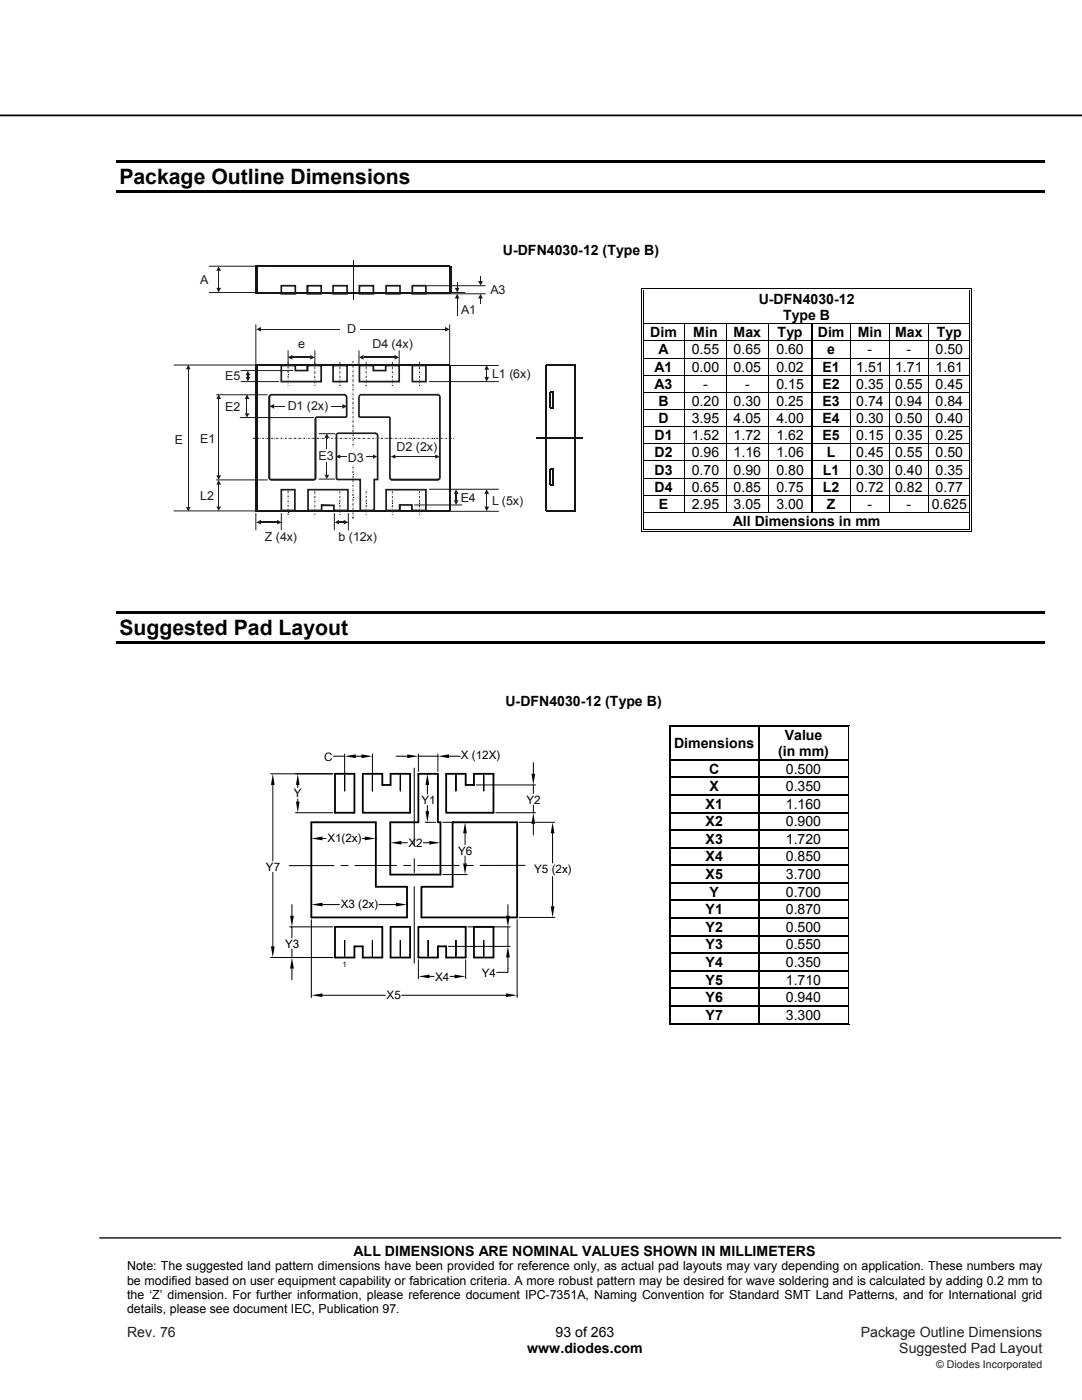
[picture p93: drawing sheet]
<svg xmlns="http://www.w3.org/2000/svg" width="216mm" height="279mm" viewBox="0 0 216 279" stroke-linecap="round" stroke-linejoin="round" font-family="sans-serif">
<defs><g id="words">
<g font-size="4.2">
<text x="23.8" y="36.7">Package Outline Dimensions</text>
<text x="23.8" y="126.7">Suggested Pad Layout</text>
</g>
<g font-size="2.8">
<text x="100.4" y="50.9">U-DFN4030-12 (Type B)</text>
<text x="151.4" y="60.6">U-DFN4030-12</text>
<text x="156.3" y="63.9">Type B</text>
<text x="129.8" y="67.3">Dim</text>
<text x="131.4" y="70.7">A</text>
<text x="138" y="70.7">0.55</text>
<text x="138.3" y="67.3">Min</text>
<text x="146.4" y="70.7">0.65</text>
<text x="146.4" y="67.3">Max</text>
<text x="154.9" y="70.7">0.60</text>
<text x="155.2" y="67.3">Typ</text>
<text x="163.2" y="67.3">Dim</text>
<text x="165.1" y="70.7">e</text>
<text x="171.2" y="67.3">Min</text>
<text x="173.1" y="70.7">-</text>
<text x="178.6" y="67.3">Max</text>
<text x="180.9" y="70.7">-</text>
<text x="186.7" y="70.7">0.50</text>
<text x="186.9" y="67.3">Typ</text>
<text x="130.6" y="74.2">A1</text>
<text x="130.6" y="77.6">A3</text>
<text x="138" y="74.2">0.00</text>
<text x="140.3" y="77.6">-</text>
<text x="146.4" y="74.2">0.05</text>
<text x="148.7" y="77.6">-</text>
<text x="154.9" y="74.2">0.02</text>
<text x="154.9" y="77.6">0.15</text>
<text x="164.1" y="77.6">E2</text>
<text x="164.1" y="74.2">E1</text>
<text x="170.9" y="77.6">0.35</text>
<text x="170.9" y="74.2">1.51</text>
<text x="178.6" y="77.6">0.55</text>
<text x="178.6" y="74.2">1.71</text>
<text x="186.7" y="77.6">0.45</text>
<text x="186.7" y="74.2">1.61</text>
<text x="131.4" y="81">B</text>
<text x="138" y="81">0.20</text>
<text x="146.4" y="81">0.30</text>
<text x="154.9" y="81">0.25</text>
<text x="164.1" y="81">E3</text>
<text x="170.9" y="81">0.74</text>
<text x="178.6" y="81">0.94</text>
<text x="186.7" y="81">0.84</text>
<text x="130.6" y="87.8">D1</text>
<text x="131.4" y="84.4">D</text>
<text x="138" y="84.4">3.95</text>
<text x="138" y="87.8">1.52</text>
<text x="146.4" y="87.8">1.72</text>
<text x="146.4" y="84.4">4.05</text>
<text x="154.9" y="87.8">1.62</text>
<text x="154.9" y="84.4">4.00</text>
<text x="164.1" y="87.8">E5</text>
<text x="164.1" y="84.4">E4</text>
<text x="170.9" y="84.4">0.30</text>
<text x="170.9" y="87.8">0.15</text>
<text x="178.6" y="84.4">0.50</text>
<text x="178.6" y="87.8">0.35</text>
<text x="186.7" y="84.4">0.40</text>
<text x="186.7" y="87.8">0.25</text>
<text x="130.6" y="91.3">D2</text>
<text x="130.6" y="94.7">D3</text>
<text x="138" y="91.3">0.96</text>
<text x="138" y="94.7">0.70</text>
<text x="146.4" y="91.3">1.16</text>
<text x="146.4" y="94.7">0.90</text>
<text x="154.9" y="91.3">1.06</text>
<text x="154.9" y="94.7">0.80</text>
<text x="164.2" y="94.7">L1</text>
<text x="165" y="91.3">L</text>
<text x="170.9" y="94.7">0.30</text>
<text x="170.9" y="91.3">0.45</text>
<text x="178.6" y="94.7">0.40</text>
<text x="178.6" y="91.3">0.55</text>
<text x="186.7" y="94.7">0.35</text>
<text x="186.7" y="91.3">0.50</text>
<text x="130.6" y="98.1">D4</text>
<text x="131.5" y="101.5">E</text>
<text x="138" y="101.5">2.95</text>
<text x="138" y="98.1">0.65</text>
<text x="146.4" y="101.5">3.05</text>
<text x="146.4" y="98.1">0.85</text>
<text x="154.9" y="101.5">3.00</text>
<text x="154.9" y="98.1">0.75</text>
<text x="164.2" y="98.1">L2</text>
<text x="165" y="101.5">Z</text>
<text x="170.9" y="98.1">0.72</text>
<text x="173.1" y="101.5">-</text>
<text x="178.6" y="98.1">0.82</text>
<text x="180.9" y="101.5">-</text>
<text x="185.9" y="101.5">0.625</text>
<text x="186.7" y="98.1">0.77</text>
<text x="146.2" y="105">All Dimensions in mm</text>
<text x="100.9" y="140.8">U-DFN4030-12 (Type B)</text>
<text x="134.5" y="149.2">Dimensions</text>
<text x="156.6" y="147.6">Value</text>
<text x="141.5" y="154.4">C</text>
<text x="155.3" y="150.9">(in mm)</text>
<text x="156.8" y="154.4">0.500</text>
<text x="140.8" y="161.4">X1</text>
<text x="141.6" y="157.9">X</text>
<text x="156.8" y="157.9">0.350</text>
<text x="156.8" y="161.4">1.160</text>
<text x="140.8" y="164.9">X2</text>
<text x="156.8" y="164.9">0.900</text>
<text x="140.8" y="168.4">X3</text>
<text x="140.8" y="171.9">X4</text>
<text x="156.8" y="168.4">1.720</text>
<text x="156.8" y="171.9">0.850</text>
<text x="140.8" y="175.4">X5</text>
<text x="141.6" y="178.9">Y</text>
<text x="156.8" y="178.9">0.700</text>
<text x="156.8" y="175.4">3.700</text>
<text x="140.8" y="182.4">Y1</text>
<text x="140.8" y="185.9">Y2</text>
<text x="156.8" y="182.4">0.870</text>
<text x="156.8" y="185.9">0.500</text>
<text x="140.8" y="189.5">Y3</text>
<text x="156.8" y="189.5">0.550</text>
<text x="140.8" y="193">Y4</text>
<text x="140.8" y="196.5">Y5</text>
<text x="156.8" y="193">0.350</text>
<text x="156.8" y="196.5">1.710</text>
<text x="140.8" y="200">Y6</text>
<text x="140.8" y="203.5">Y7</text>
<text x="156.8" y="200">0.940</text>
<text x="156.8" y="203.5">3.300</text>
<text x="70.6" y="250.6">ALL DIMENSIONS ARE NOMINAL VALUES SHOWN IN MILLIMETERS</text>
<text x="110.9" y="266.8">93 of 263</text>
<text x="105.2" y="270.1">www.diodes.com</text>
</g>
<g font-size="2.8" fill="#231f20">
<text x="25.4" y="266.8">Rev. 76</text>
<text x="171.8" y="266.8">Package Outline Dimensions</text>
<text x="179.5" y="270.1">Suggested Pad Layout</text>
</g>
<g font-size="2.5" fill="#1f1a17">
<text x="40" y="56.7">A</text>
<text x="97.9" y="58.7">A3</text>
<text x="92" y="62.7">A1</text>
<text x="59.5" y="69.5">e</text>
<text x="69.3" y="66.5">D</text>
<text x="74.3" y="69.5">D4 (4x)</text>
<text x="45" y="75.9">E5</text>
<text x="98.2" y="75.4">L1 (6x)</text>
<text x="45" y="82">E2</text>
<text x="57.4" y="81.7">D1 (2x)</text>
<text x="34.9" y="88.7">E</text>
<text x="40" y="88.3">E1</text>
<text x="63.6" y="91.8">E3</text>
<text x="69.4" y="92.1">D3</text>
<text x="79.1" y="90">D2 (2x)</text>
<text x="40" y="99.8">L2</text>
<text x="91.9" y="100.1">E4</text>
<text x="98.2" y="100.7">L (5x)</text>
<text x="52.8" y="108">Z (4x)</text>
<text x="67.6" y="108">b (12x)</text>
</g>
<g font-size="2.5">
<text x="25.4" y="253.5">Note: The suggested land pattern dimensions have been provided for reference only, as actual pad layouts may vary depending on application. These numbers may</text>
<text x="25.4" y="256.4">be modified based on user equipment capability or fabrication criteria. A more robust pattern may be desired for wave soldering and is calculated by adding 0.2 mm to</text>
<text x="25.4" y="259.2">the ‘Z’ dimension. For further information, please reference document IPC-7351A, Naming Convention for Standard SMT Land Patterns, and for International grid</text>
<text x="25.4" y="262.1">details, please see document IEC, Publication 97.</text>
</g>
<g font-size="2.3">
<text x="64.7" y="151.8">C</text>
<text x="92" y="151.6">X (12X)</text>
<text x="58.7" y="159.2">Y</text>
<text x="84.1" y="160.4">Y1</text>
<text x="105.1" y="160.4">Y2</text>
<text x="65.3" y="168">X1(2x)</text>
<text x="53.1" y="173.8">Y7</text>
<text x="81.5" y="169.1">X2</text>
<text x="91.4" y="170.6">Y6</text>
<text x="106.6" y="174.2">Y5 (2x)</text>
<text x="68" y="181.1">X3 (2x)</text>
<text x="56.9" y="189.1">Y3</text>
<text x="86.8" y="195.7">X4</text>
<text x="96.1" y="194.9">Y4</text>
<text x="77.2" y="199.5">X5</text>
</g>
<text font-size="2.1" fill="#231f20" x="186.8" y="273">© Diodes Incorporated</text>
<text font-size="1.5" x="68.3" y="193">1</text>
</g></defs>
<path d="M0 23h215.9" fill="none" stroke="#000" stroke-width=".35"/>
<path d="M19.9 247.1h191.8" fill="none" stroke="#000" stroke-width=".26"/>
<path d="M23.3 31.9h185.2v.5h-185.2zM23.3 38h185.2v.5h-185.2z" fill="#000"/>
<g fill="#fff">
<path d="M128.5 58h64.9v6.5h-64.9z"/>
<path d="M128.9 58h64.1v3.3h-64.1z"/>
<path d="M128.9 61.3h64.1v3.2h-64.1z"/>
</g>
<path d="M128 57.5h.2v.5h-.2zM128 57.5h.5v.2h-.5zM128.3 57.8h.2v.2h-.2z" fill="#000"/>
<path d="M128.5 57.6h64.9M128.5 57.9h64.9" fill="none" stroke="#000" stroke-width=".2"/>
<path d="M128.5 58h64.9z" fill="#fff"/>
<path d="M193.4 57.5h.6v.2h-.6zM193.4 57.8h.2v.2h-.2zM193.8 57.5h.2v.5h-.2z" fill="#000"/>
<path d="M128.1 58v6.5M128.4 58v6.5M193.5 58v6.5M193.9 58v6.5" fill="none" stroke="#000" stroke-width=".2"/>
<g fill="#fff">
<path d="M128.5 64.7h8v3.3h-8z"/>
<path d="M128.9 64.7h7v3.3h-7z"/>
<path d="M136.7 64.7h8.2v3.3h-8.2z"/>
<path d="M137.3 64.7h7v3.3h-7z"/>
<path d="M145 64.7h8.2v3.3h-8.2z"/>
<path d="M145.7 64.7h6.9v3.3h-6.9z"/>
</g>
<g fill="#000">
<path d="M128 64.5h.2v.2h-.2zM128 68h.2v.1h-.2zM128 71.4h.2v.1h-.2zM128 74.8h.2v.2h-.2zM128 78.2h.2v.2h-.2zM128.3 64.5h.2v.2h-.2zM128.3 68h.2v.1h-.2zM128.3 71.4h.2v.1h-.2zM128.3 74.8h.2v.2h-.2zM128.3 78.2h.2v.2h-.2zM161.8 68h.1v.1h-.1zM161.8 71.4h.1v.1h-.1z"/>
<path d="M161.8 74.8h.1v.2h-.1zM161.8 78.2h.1v.2h-.1zM162.1 68h.2v.1h-.2zM162.1 71.4h.2v.1h-.2zM162.1 74.8h.2v.2h-.2zM162.1 78.2h.2v.2h-.2zM193.4 64.5h.2v.2h-.2zM193.4 68h.2v.1h-.2zM193.4 71.4h.2v.1h-.2zM193.4 74.8h.2v.2h-.2zM193.4 78.2h.2v.2h-.2zM193.8 64.5h.2v.2h-.2z"/>
<path d="M193.8 68h.2v.1h-.2zM193.8 71.4h.2v.1h-.2zM193.8 74.8h.2v.2h-.2zM193.8 78.2h.2v.2h-.2z"/>
</g>
<g fill="none" stroke="#000" stroke-width=".2">
<path d="M128.1 64.7v3.3M128.1 68.1v3.3M128.1 71.5v3.3M128.1 75v3.2M128.1 78.4v3.2M128.4 64.7v3.3M128.4 68.1v3.3M128.4 71.5v3.3M128.4 75v3.2M128.4 78.4v3.2M128.5 64.6h64.9M128.5 68.1h33.3"/>
<path d="M128.5 71.5h33.3M128.5 74.9h33.3M128.5 78.3h33.3M136.6 64.7v3.3M136.6 68.1v3.3M136.6 71.5v3.3M136.6 75v3.2M136.6 78.4v3.2M145 64.7v3.3M145 68.1v3.3M145 71.5v3.3M145 75v3.2"/>
<path d="M145 78.4v3.2M153.3 64.7v3.3M153.3 68.1v3.3M153.3 71.5v3.3M153.3 75v3.2M153.3 78.4v3.2M161.8 64.7v3.3M161.8 68.1v3.3M161.8 71.5v3.3M161.8 75v3.2M161.8 78.4v3.2M162.2 64.7v3.3"/>
<path d="M162.2 68.1v3.3M162.2 71.5v3.3M162.2 75v3.2M162.2 78.4v3.2M162.3 68.1h31.1M162.3 71.5h31.1M162.3 74.9h31.1M162.3 78.3h31.1M169.7 64.7v3.3M169.7 68.1v3.3M169.7 71.5v3.3M169.7 75v3.2"/>
<path d="M169.7 78.4v3.2M177.5 64.7v3.3M177.5 68.1v3.3M177.5 71.5v3.3M177.5 75v3.2M177.5 78.4v3.2M185.2 64.7v3.3M185.2 68.1v3.3M185.2 71.5v3.3M185.2 75v3.2M185.2 78.4v3.2M193.5 64.7v3.3"/>
<path d="M193.5 68.1v3.3M193.5 71.5v3.3M193.5 75v3.2M193.5 78.4v3.2M193.9 64.7v3.3M193.9 68.1v3.3M193.9 71.5v3.3M193.9 75v3.2M193.9 78.4v3.2"/>
</g>
<g fill="#fff">
<path d="M128.5 81.8h8v3.3h-8z"/>
<path d="M128.9 81.8h7v3.3h-7z"/>
<path d="M136.7 81.8h8.2v3.3h-8.2z"/>
<path d="M137.3 81.8h7v3.3h-7z"/>
<path d="M145 81.8h8.2v3.3h-8.2z"/>
<path d="M145.7 81.8h6.9v3.3h-6.9z"/>
</g>
<path d="M128 81.6h.2v.2h-.2zM128 85.1h.2v.1h-.2zM128.3 81.6h.2v.2h-.2zM128.3 85.1h.2v.1h-.2zM161.8 81.6h.1v.2h-.1zM161.8 85.1h.1v.1h-.1zM162.1 81.6h.2v.2h-.2zM162.1 85.1h.2v.1h-.2zM193.4 81.6h.2v.2h-.2zM193.4 85.1h.2v.1h-.2zM193.8 81.6h.2v.2h-.2zM193.8 85.1h.2v.1h-.2z" fill="#000"/>
<g fill="none" stroke="#000" stroke-width=".2">
<path d="M128.1 81.8v3.3M128.1 85.2v3.3M128.4 81.8v3.3M128.4 85.2v3.3M128.5 81.7h33.3M128.5 85.2h33.3M136.6 81.8v3.3M136.6 85.2v3.3M145 81.8v3.3M145 85.2v3.3M153.3 81.8v3.3M153.3 85.2v3.3"/>
<path d="M161.8 81.8v3.3M161.8 85.2v3.3M162.2 81.8v3.3M162.2 85.2v3.3M162.3 81.7h31.1M162.3 85.2h31.1M169.7 81.8v3.3M169.7 85.2v3.3M177.5 81.8v3.3M177.5 85.2v3.3M185.2 81.8v3.3M185.2 85.2v3.3"/>
<path d="M193.5 81.8v3.3M193.5 85.2v3.3M193.9 81.8v3.3M193.9 85.2v3.3"/>
</g>
<g fill="#fff">
<path d="M128.5 88.7h8v3.2h-8z"/>
<path d="M128.9 88.7h7v3.2h-7z"/>
<path d="M136.7 88.7h8.2v3.2h-8.2z"/>
<path d="M137.3 88.7h7v3.2h-7z"/>
<path d="M145 88.7h8.2v3.2h-8.2z"/>
<path d="M145.7 88.7h6.9v3.2h-6.9z"/>
</g>
<path d="M128 88.5h.2v.2h-.2zM128.3 88.5h.2v.2h-.2zM161.8 88.5h.1v.2h-.1zM162.1 88.5h.2v.2h-.2zM193.4 88.5h.2v.2h-.2zM193.8 88.5h.2v.2h-.2z" fill="#000"/>
<g fill="none" stroke="#000" stroke-width=".2">
<path d="M128.1 88.7v3.2M128.4 88.7v3.2M128.5 88.6h33.3M136.6 88.7v3.2M145 88.7v3.2M153.3 88.7v3.2M161.8 88.7v3.2M162.2 88.7v3.2M162.3 88.6h31.1M169.7 88.7v3.2M177.5 88.7v3.2M185.2 88.7v3.2"/>
<path d="M193.5 88.7v3.2M193.9 88.7v3.2"/>
</g>
<g fill="#fff">
<path d="M128.5 92.1h8v3.2h-8z"/>
<path d="M128.9 92.1h7v3.2h-7z"/>
<path d="M136.7 92.1h8.2v3.2h-8.2z"/>
<path d="M137.3 92.1h7v3.2h-7z"/>
<path d="M145 92.1h8.2v3.2h-8.2z"/>
<path d="M145.7 92.1h6.9v3.2h-6.9z"/>
</g>
<g fill="#000">
<path d="M128 91.9h.2v.2h-.2zM128 95.3h.2v.2h-.2zM128 98.8h.2v.1h-.2zM128.3 91.9h.2v.2h-.2zM128.3 95.3h.2v.2h-.2zM128.3 98.8h.2v.1h-.2zM161.8 91.9h.1v.2h-.1zM161.8 95.3h.1v.2h-.1zM161.8 98.8h.1v.1h-.1zM162.1 91.9h.2v.2h-.2zM162.1 95.3h.2v.2h-.2zM162.1 98.8h.2v.1h-.2z"/>
<path d="M193.4 91.9h.2v.2h-.2zM193.4 95.3h.2v.2h-.2zM193.4 98.8h.2v.1h-.2zM193.8 91.9h.2v.2h-.2zM193.8 95.3h.2v.2h-.2zM193.8 98.8h.2v.1h-.2zM128 102.2h.2v.1h-.2zM128 106h.5v.1h-.5zM128.3 102.2h.2v.1h-.2zM128.3 105.6h.2v.2h-.2zM193.4 102.2h.2v.1h-.2zM193.4 106h.6v.1h-.6z"/>
<path d="M193.4 105.6h.2v.2h-.2zM193.8 102.2h.2v.1h-.2zM193.8 105.6h.2v.5h-.2zM23.3 121.9h185.2v.5h-185.2zM23.3 128h185.2v.5h-185.2zM133.6 144.7v.3zM133.6 144.7l.2 .1zM133.6 151.5v.3zM133.6 155v.3zM133.6 158.5v.3zM133.7 144.9l.1 .1zM133.7 151.5l.1 .3z"/>
<path d="M133.7 155l.1 .3zM133.7 158.5l.1 .3zM151.3 145h.2zM151.3 144.7l.2 .1zM151.3 144.9l.2 .1zM151.3 151.5h.2v.3h-.2zM151.3 155h.2v.3h-.2zM151.3 158.5h.2v.3h-.2zM169.2 144.7l.2 .1zM169.2 144.9l.1 .1zM169.2 151.5l.1 .3zM169.2 155l.1 .3z"/>
<path d="M169.2 158.5l.1 .3zM169.4 144.7v.3zM169.4 151.5v.3zM169.4 155v.3zM169.4 158.5v.3zM133.6 162v.3zM133.6 165.5v.3zM133.6 169v.3zM133.6 172.6v.2zM133.6 176.1v.2zM133.6 179.6v.3zM133.7 162l.1 .3z"/>
<path d="M133.7 165.5l.1 .3zM133.7 169l.1 .3zM133.7 172.6l.1 .2zM133.7 176.1l.1 .2zM133.7 179.6l.1 .3zM151.3 162h.2v.3h-.2zM151.3 165.5h.2v.3h-.2zM151.3 169h.2v.3h-.2zM151.3 172.6h.2v.2h-.2zM151.3 176.1h.2v.2h-.2zM151.3 179.6h.2v.3h-.2zM169.2 162l.1 .3z"/>
<path d="M169.2 165.5l.1 .3zM169.2 169l.1 .3zM169.2 172.6l.1 .2zM169.2 176.1l.1 .2zM169.2 179.6l.1 .3zM169.4 162v.3zM169.4 165.5v.3zM169.4 169v.3zM169.4 172.6v.2zM169.4 176.1v.2zM169.4 179.6v.3zM133.6 183.1v.3z"/>
<path d="M133.6 186.6v.3zM133.6 190.1v.3zM133.6 193.6v.3zM133.6 197.1v.3zM133.7 183.1l.1 .3zM133.7 186.6l.1 .3zM133.7 190.1l.1 .3zM133.7 193.6l.1 .3zM133.7 197.1l.1 .3zM151.3 183.1h.2v.3h-.2zM151.3 186.6h.2v.3h-.2zM151.3 190.1h.2v.3h-.2z"/>
<path d="M151.3 193.6h.2v.3h-.2zM151.3 197.1h.2v.3h-.2zM169.2 183.1l.1 .3zM169.2 186.6l.1 .3zM169.2 190.1l.1 .3zM169.2 193.6l.1 .3zM169.2 197.1l.1 .3zM169.4 183.1v.3zM169.4 186.6v.3zM169.4 190.1v.3zM169.4 193.6v.3zM169.4 197.1v.3z"/>
<path d="M133.6 200.6v.3zM133.6 204.3l.2 .1zM133.7 200.6l.1 .3zM133.7 204.2h.1zM151.3 200.6h.2v.3h-.2zM169.2 200.6l.1 .3zM169.2 204.3l.2 .1zM169.2 204.2h.1zM169.4 200.6v.3zM169.4 204.2v.2z"/>
</g>
<g fill="none" stroke="#000" stroke-width=".2">
<path d="M128.1 92.1v3.2M128.1 95.5v3.3M128.1 98.9v3.3M128.4 92.1v3.2M128.4 95.5v3.3M128.4 98.9v3.3M128.5 92h33.3M128.5 95.4h33.3M128.5 98.8h33.3M136.6 92.1v3.2M136.6 95.5v3.3M136.6 98.9v3.3"/>
<path d="M145 92.1v3.2M145 95.5v3.3M145 98.9v3.3M153.3 92.1v3.2M153.3 95.5v3.3M153.3 98.9v3.3M161.8 92.1v3.2M161.8 95.5v3.3M161.8 98.9v3.3M162.2 92.1v3.2M162.2 95.5v3.3M162.2 98.9v3.3"/>
<path d="M162.3 92h31.1M162.3 95.4h31.1M162.3 98.8h31.1M169.7 92.1v3.2M169.7 95.5v3.3M169.7 98.9v3.3M177.5 92.1v3.2M177.5 95.5v3.3M177.5 98.9v3.3M185.2 92.1v3.2M185.2 95.5v3.3M185.2 98.9v3.3"/>
<path d="M193.5 92.1v3.2M193.5 95.5v3.3M193.5 98.9v3.3M193.9 92.1v3.2M193.9 95.5v3.3M193.9 98.9v3.3M128.1 102.3v3.8M128.4 102.3v3.3M128.5 102.3h64.9M128.5 106h64.9M128.5 105.7h64.9M193.5 102.3v3.3"/>
<path d="M193.9 102.3v3.3M133.6 145v6.5M133.6 151.8v3.2M133.6 155.3v3.2M133.6 158.8v3.2M133.8 145v6.5M133.8 151.8v3.2M133.8 155.3v3.2M133.8 158.8v3.2M133.8 144.8h17.5M133.8 144.9h17.5M151.5 144.8h17.7"/>
<path d="M151.5 144.9h17.7M169.2 145v6.5M169.2 151.8v3.2M169.2 155.3v3.2M169.2 158.8v3.2M169.4 145v6.5M169.4 151.8v3.2M169.4 155.3v3.2M169.4 158.8v3.2M133.6 162.3v3.2M133.6 165.8v3.2M133.6 169.3v3.3"/>
<path d="M133.6 172.8v3.3M133.6 176.3v3.3M133.6 179.9v3.2M133.8 162.3v3.2M133.8 165.8v3.2M133.8 169.3v3.3M133.8 172.8v3.3M133.8 176.3v3.3M133.8 179.9v3.2M169.2 162.3v3.2M169.2 165.8v3.2M169.2 169.3v3.3"/>
<path d="M169.2 172.8v3.3M169.2 176.3v3.3M169.2 179.9v3.2M169.4 162.3v3.2M169.4 165.8v3.2M169.4 169.3v3.3M169.4 172.8v3.3M169.4 176.3v3.3M169.4 179.9v3.2M133.6 183.4v3.2M133.6 186.9v3.2M133.6 190.4v3.2"/>
<path d="M133.6 193.9v3.2M133.6 197.4v3.2M133.8 183.4v3.2M133.8 186.9v3.2M133.8 190.4v3.2M133.8 193.9v3.2M133.8 197.4v3.2M169.2 183.4v3.2M169.2 186.9v3.2M169.2 190.4v3.2M169.2 193.9v3.2M169.2 197.4v3.2"/>
<path d="M169.4 183.4v3.2M169.4 186.9v3.2M169.4 190.4v3.2M169.4 193.9v3.2M169.4 197.4v3.2M133.6 200.9v3.5M133.8 200.9v3.3M133.8 204.4h35.4M133.8 204.2h17.5M169.2 200.9v3.3h-17.7M169.4 200.9v3.3"/>
</g>
<g fill="none" stroke="#000" stroke-width=".25">
<path d="M133.8 151.6h17.5M133.8 155.1h17.5M133.8 158.6h17.5M151.4 145v6.5M151.4 151.8v3.2M151.4 155.3v3.2M151.4 158.8v3.2M151.5 151.6h17.7M151.5 155.1h17.7M151.5 158.6h17.7M133.8 162.2h17.5M133.8 165.7h17.5"/>
<path d="M133.8 169.2h17.5M133.8 172.7h17.5M133.8 176.2h17.5M133.8 179.7h17.5M151.4 162.3v3.2M151.4 165.8v3.2M151.4 169.3v3.3M151.4 172.8v3.3M151.4 176.3v3.3M151.4 179.9v3.2M151.5 162.2h17.7M151.5 165.7h17.7"/>
<path d="M151.5 169.2h17.7M151.5 172.7h17.7M151.5 176.2h17.7M151.5 179.7h17.7M133.8 183.2h17.5M133.8 186.7h17.5M133.8 190.2h17.5M133.8 193.7h17.5M133.8 197.3h17.5M151.4 183.4v3.2M151.4 186.9v3.2M151.4 190.4v3.2"/>
<path d="M151.4 193.9v3.2M151.4 197.4v3.2M151.5 183.2h17.7M151.5 186.7h17.7M151.5 190.2h17.7M151.5 193.7h17.7M151.5 197.3h17.7M133.8 200.8h17.5M151.4 200.9v3.3M151.5 200.8h17.7"/>
</g>
<path d="M51.1 53.2h38.7M114.7 72.9v29.1M109.7 93.6v3.1M110.4 93.6v3.1" fill="none" stroke="#131516" stroke-width=".25"/>
<path d="M70.4 51.9v7.9" fill="none" stroke="#131516" stroke-width=".2"/>
<path d="M108.9 72.9v29.1" fill="none" stroke="#131516" stroke-width=".34"/>
<g fill="#131516">
<path d="M109.7 96.6h.7v.3h-.7z"/>
<path d="M109.7 93.4h.7v.3h-.7z"/>
</g>
<path d="M109.7 78.2v3.1M110.4 78.2v3.1M107.1 87.4h9.2" fill="none" stroke="#131516" stroke-width=".25"/>
<path d="M108.9 72.9h5.9M108.9 102h5.9" fill="none" stroke="#131516" stroke-width=".34"/>
<path d="M51.1 53.1v5.3M89.9 53.1v5.3" fill="none" stroke="#131516" stroke-width=".42"/>
<g fill="#131516">
<path d="M109.7 78h.7v.3h-.7z"/>
<path d="M109.7 81.2h.7v.3h-.7z"/>
</g>
<path d="M89.8 72.9v29.1h-38.7" fill="none" stroke="#131516" stroke-width=".34"/>
<path d="M51.1 72.9v29.1" fill="none" stroke="#131516" stroke-width=".42"/>
<path d="M50.9 58.4h39.1M51.1 72.9h38.7" fill="none" stroke="#131516" stroke-width=".25"/>
<g fill="#1f1a17">
<path d="M56.1 58.5h2.8v.3h-2.8zM58.9 58.6h.2v.2h-.2zM58.8 57h.3v1.6h-.3zM58.9 56.9h.2v.1h-.2zM56.1 56.9h2.8v.3h-2.8zM56 56.9h.1v.1h-.1zM56 57h.3v1.6h-.3zM56 58.6h.1v.2h-.1z"/>
<path d="M61.4 58.5h2.7v.3h-2.7zM64.1 58.6h.2v.2h-.2zM63.9 57h.4v1.6h-.4zM64.1 56.9h.2v.1h-.2zM61.4 56.9h2.7v.3h-2.7zM61.1 56.9h.3v.1h-.3zM61.1 57h.5v1.6h-.5zM61.1 58.6h.3v.2h-.3z"/>
<path d="M66.5 58.5h2.8v.3h-2.8zM69.3 58.6h.1v.2h-.1zM69.1 57h.3v1.6h-.3zM69.3 56.9h.1v.1h-.1zM66.5 56.9h2.8v.3h-2.8zM66.3 56.9h.2v.1h-.2zM66.3 57h.3v1.6h-.3zM66.3 58.6h.2v.2h-.2z"/>
<path d="M71.7 58.5h2.8v.3h-2.8zM74.5 58.6h.2v.2h-.2zM74.3 57h.4v1.6h-.4zM74.5 56.9h.2v.1h-.2zM71.7 56.9h2.8v.3h-2.8zM71.5 56.9h.2v.1h-.2zM71.5 57h.4v1.6h-.4zM71.5 58.6h.2v.2h-.2z"/>
<path d="M77 58.5h2.8v.3h-2.8zM79.8 58.6h.2v.2h-.2zM79.7 57h.3v1.6h-.3zM79.8 56.9h.2v.1h-.2zM77 56.9h2.8v.3h-2.8zM76.9 56.9h.1v.1h-.1zM76.9 57h.3v1.6h-.3zM76.9 58.6h.1v.2h-.1z"/>
<path d="M82.3 58.5h2.7v.3h-2.7zM85 58.6h.2v.2h-.2zM84.8 57h.4v1.6h-.4zM85 56.9h.2v.1h-.2zM82.3 56.9h2.7v.3h-2.7zM82.1 56.9h.2v.1h-.2zM82.1 57h.3v1.6h-.3zM82.1 58.6h.2v.2h-.2z"/>
<path d="M56.1 72.8h2.8v.3h-2.8zM58.9 72.8h.2v.1h-.2zM58.8 72.9h.3v1.1h-.3zM58.8 74h.1v.1h-.1zM58.9 73.8h2.5v.3h-2.5zM61.4 74h.2v.1h-.2zM61.1 72.9h.5v1.1h-.5zM61.1 72.8h.3v.1h-.3zM61.4 72.8h2.7v.3h-2.7zM64.1 72.8h.2v.1h-.2zM63.9 72.9h.4v3.3h-.4zM64.1 76.2h.2v.1h-.2zM56.1 76h8v.3h-8zM56 76.2h.1v.1h-.1zM56 72.9h.3v3.3h-.3zM56 72.8h.1v.1h-.1z"/>
<path d="M66.5 76h2.8v.3h-2.8zM69.3 76.2h.1v.1h-.1zM69.1 72.9h.3v3.3h-.3zM69.3 72.8h.1v.1h-.1zM66.5 72.8h2.8v.3h-2.8zM66.3 72.8h.2v.1h-.2zM66.3 72.9h.3v3.3h-.3zM66.3 76.2h.2v.1h-.2z"/>
<path d="M82.3 76h2.7v.3h-2.7zM85 76.2h.2v.1h-.2zM84.8 72.9h.4v3.3h-.4zM85 72.8h.2v.1h-.2zM82.3 72.8h2.7v.3h-2.7zM82.1 72.8h.2v.1h-.2zM82.1 72.9h.3v3.3h-.3zM82.1 76.2h.2v.1h-.2z"/>
<path d="M71.7 72.8h2.8v.3h-2.8zM74.5 72.8h.2v.1h-.2zM74.3 72.9h.4v1.1h-.4zM74.3 74h.2v.1h-.2zM74.5 73.8h2.5v.3h-2.5zM77 74h.1v.1h-.1zM76.8 72.9h.3v1.1h-.3zM76.8 72.8h.2v.1h-.2zM77 72.8h2.7v.3h-2.7zM79.7 72.8h.1v.1h-.1zM79.5 72.9h.3v3.3h-.3zM79.7 76.2h.1v.1h-.1zM71.7 76h8v.3h-8zM71.5 76.2h.2v.1h-.2zM71.5 72.9h.4v3.3h-.4zM71.5 72.8h.2v.1h-.2z"/>
<path d="M82.2 101.7h2.8v.4h-2.8zM82 102h.2v.1h-.2zM82 100.8h.4v1.2h-.4zM82.2 100.6h.2v.2h-.2zM79.7 100.6h2.5v.3h-2.5zM79.6 100.6h.1v.2h-.1zM79.6 100.8h.4v1.1h-.4zM79.7 101.9h.3v.2h-.3zM77 101.7h2.7v.4h-2.7zM76.9 101.9h.1v.2h-.1zM76.9 97.7h.3v4.2h-.3zM76.9 97.6h.1v.1h-.1zM77 97.6h8v.3h-8zM85 97.6h.2v.1h-.2zM84.8 97.7h.4v4.2h-.4zM85 101.9h.2v.2h-.2z"/>
<path d="M71.9 101.7h2.8v.4h-2.8zM71.7 101.9h.2v.2h-.2zM71.7 95.7h.4v6.2h-.4zM71.9 95.5h.2v.2h-.2zM67.5 95.5h4.4v.4h-4.4zM67.4 95.5l.1 .4h-.2zM67.4 95.5l-.1 .4-.1-.1zM67.3 95.6l-.1 .2zM67.4 95.4l-.3 .4zM67 95.4h.4l-.3 .4zM67 95.4h.1zM67 86.8h.3v8.6h-.3zM67 86.8h.1zM67 86.7l.3 .1zM67 86.7h.1zM67 86.6l.3 .2zM67.1 86.7l.2 .1zM67 86.6l.3 .2zM67.1 86.6l.4-.3v.3l-.2 .1zM67.5 86.3v.2zM67.5 86.3h7.4v.3h-7.4zM74.9 86.5v.1zM74.9 86.3v.3zM75 86.3v.2zM75 86.3l.4 .2-.3 .2-.2-.1zM75.4 86.5l.1 .3-.3 .1-.1-.2zM75.2 86.9l.2-.1zM75.2 86.9l.3-.1zM75.4 86.9h.1zM75.2 86.9h.3v8.8h-.3zM75.4 95.7h.1v.2h-.1zM74.7 95.5h.7v.4h-.7zM74.5 95.5h.2v.2h-.2zM74.5 95.7h.3v6.2h-.3zM74.7 101.9h.1v.2h-.1z"/>
<path d="M56.1 101.7h2.7v.4h-2.7zM56 101.9h.1v.2h-.1zM56 97.7h.3v4.2h-.3zM56 97.6h.1v.1h-.1zM56.1 97.6h2.7v.3h-2.7zM58.8 97.6h.2v.1h-.2zM58.7 97.7h.3v4.2h-.3zM58.8 101.9h.2v.2h-.2z"/>
<path d="M66.6 101.7h2.8v.4h-2.8zM66.5 102h.1v.1h-.1zM66.5 100.9h.3v1.1h-.3zM66.6 100.7h.2v.2h-.2zM64.2 100.6l2.4 .1v.3h-2.4zM64 100.6h.2v.3h-.2zM64 100.9h.3v1h-.3zM64.2 101.9h.1v.2h-.1zM61.5 101.7h2.7v.4h-2.7zM61.3 101.9h.2v.2h-.2zM61.3 97.7h.3v4.2h-.3zM61.3 97.6h.2v.1h-.2zM61.5 97.6h7.9v.3h-7.9zM69.4 97.6h.2v.1h-.2zM69.3 97.7h.3v4.2h-.3zM69.4 101.9h.2v.2h-.2z"/>
<path d="M69 79.3h.3v3.6h-.3zM69.2 82.9h.1zM69 82.9h.3v.3zM68.9 83.1l.4 .1-.1 .1zM69.1 83.2l.1 .1zM68.9 83.1l.3 .2zM68.9 83.1l.2 .2-.1 .1zM68.9 83.2v.2zM63.2 83.1h5.7v.3h-5.7zM63.2 83.1v.1zM63.1 83.1l.1 .4-.3-.3zM62.9 83.2l.1 .1zM62.8 83.2l.4 .3zM62.8 83.2l.4 .3zM62.8 83.3l.4 .2h-.5zM62.7 83.5h.5v11.9h-.5zM62.7 95.4h.5zM62.7 95.4l.4 .2zM62.9 95.5l.2 .1zM62.7 95.4l.4 .3zM62.6 95.5l.1-.1 .3 .3-.4 .2zM62.6 95.7v.2zM54.1 95.5h8.5v.4h-8.5zM54.1 95.7v.2zM54.1 95.5v.4zM54 95.7v.2zM54 95.5v.4h-.2zM54 95.5l-.1 .2zM53.8 95.8l.2-.3-.2 .4zM53.8 95.8l.1-.1zM53.5 95.4h.4l.1 .1-.2 .3zM53.5 95.4h.3zM53.5 79.2h.4v16.2h-.4zM53.8 79.2h.1zM53.5 79.1l.4 .1zM53.6 79.1h.2zM53.8 78.8l.2 .2-.4 .1zM53.8 78.8l.2-.2 .1 .4h-.1zM54.1 78.8v.2zM54 78.6l.1 .4zM54.1 78.6v.2zM54.1 78.6h14.6v.4h-14.6zM68.7 78.6v.2zM68.7 78.6v.4zM68.7 78.8v.2zM68.7 78.6v.4zM68.8 78.6l.2 .1-.3 .3zM69 78.7l.3 .6h-.3l-.2-.3zM69.2 79.3h.1z"/>
<path d="M71.5 79.3h.3v3.6h-.3zM71.5 82.9h.1zM71.5 82.9l.3 .1-.3 .2zM71.5 83.2l.3-.2-.2 .3zM71.7 83.2l-.1 .1zM71.8 83.1l-.2 .2zM71.9 83.1l-.1 .3-.1-.1zM71.9 83.2v.2zM71.9 83.1h5.7v.3h-5.7zM77.6 83.1v.1zM77.6 83.1l.3 .1-.3 .3zM77.6 83.5l.3-.3zM77.9 83.2l-.1 .2zM77.6 83.5l.3-.3 .1 .1zM77.6 83.5l.4-.2v.2zM77.6 83.5h.4v11.9h-.4zM77.6 95.4h.4l-.4 .1zM77.6 95.5l.5-.1zM77.7 95.6l.2-.1zM77.7 95.6l.4-.2-.3 .3zM78.1 95.4l.1 .1-.1 .4-.3-.2zM78.1 95.7v.2zM78.1 95.5h9.3v.4h-9.3zM87.4 95.7v.2zM87.4 95.5v.4zM87.4 95.7l.1 .2zM87.4 95.5l.2 .4zM87.4 95.5l.1 .2zM87.4 95.5l.3 .3-.1 .1zM87.6 95.7l.1 .1zM87.4 95.5l.2-.1h.3l-.2 .4zM87.8 95.4h.1zM87.6 79.2h.3v16.2h-.3zM87.6 79.2h.2zM87.6 79.1l.3 .1zM87.8 79.1h.1zM87.8 78.8l.1 .3h-.4zM87.4 78.6l.4 .2-.3 .2h-.1zM87.4 78.8v.2zM87.4 78.6v.4zM87.4 78.6v.2zM72.1 78.6h15.3v.4h-15.3zM72.1 78.6v.2zM72.1 78.6v.4zM72.1 78.8v.2zM71.9 78.6h.2v.4zM71.9 78.6l.2 .4-.3-.3zM71.5 79l.3-.3 .2 .3-.2 .3h-.3zM71.5 79.3h.1z"/>
</g>
<g fill="none" stroke="#24211d" stroke-width=".2">
<path d="M57.5 72.3v.3M57.5 72.9h.1M57.5 73.1v.4M57.5 73.8v.1M57.5 74v.5M57.5 75v.4M57.5 75.6h.1M57.5 75.9v.3M57.5 76.5v.1M57.5 76.8v.1M62.8 72.3v.4M62.8 72.9v.1"/>
<path d="M62.8 73.3v.3M62.8 73.9v.1M62.8 74.1v.4M62.8 74.8v.1M62.8 75.1v.4M62.8 75.6v.1M62.8 76v.4M62.8 76.6v.1M62.8 76.9v.1M67.8 72.3v.4M67.8 72.9h.1M67.8 73.2v.4"/>
<path d="M67.8 73.8v.1M67.8 74.1v.4M67.8 74.7v.1M67.8 75.1v.3M67.8 75.6v.1M67.8 75.9v.4M67.8 76.6v.1M67.8 76.8v.2M70.4 72.1v.3M70.4 72.7v.1M70.4 73v.4M70.4 73.6v.1"/>
<path d="M70.4 74v.3M70.4 74.5v.1M70.4 74.8v.4M70.4 75.5v.1M70.4 75.7v.5M70.4 76.3v.1M70.4 76.7v.4M70.4 77.3h.1M70.4 77.6v.3M70.4 78.2v.1M70.4 78.5v.4M70.4 79.1v.1"/>
<path d="M70.4 79.4v.4M73.1 72.3v.4M73.1 72.9h.1M73.1 73.2v.4M73.1 73.8v.1M73.1 74.1v.4M73.1 74.7v.1M73.1 75.1v.3M73.1 75.6v.1M73.1 75.9v.4M73.1 76.6v.1M73.1 76.8v.2"/>
<path d="M78.3 72.3v.4M78.3 72.9h.1M78.3 73.2v.4M78.3 73.8v.1M78.3 74.1v.4M78.3 74.7v.1M78.3 75.1v.3M78.3 75.6v.1M78.3 75.9v.4M78.3 76.6v.1M78.3 76.8v.2M83.7 72.3v.4"/>
<path d="M83.7 72.9h.1M83.7 73.2v.4M83.7 73.8v.1M83.7 74.1v.4M83.7 74.7v.1M83.7 75.1v.3M83.7 75.6v.1M83.7 75.9v.4M83.7 76.6v.1M83.7 76.8v.2M50.5 87.5h.4M51.1 87.5h.1"/>
<path d="M51.4 87.5h.3M52 87.5h.1M52.3 87.5h.4M52.9 87.5h.1M53.2 87.5h.4M53.8 87.5h.1M54.1 87.5h.4M54.7 87.5h.1M55 87.5h.5M55.6 87.5h.1M56 87.5h.3M56.6 87.5h.1"/>
<path d="M56.9 87.5h.3M57.5 87.5h.1M57.5 98v.4M57.5 98.6v.1M57.5 98.9v.4M57.5 99.5v.1M57.5 99.8v.4M57.7 87.5h.5M58.4 87.5h.1M58.7 87.5h.4M59.3 87.5h.1M59.6 87.5h.4"/>
<path d="M60.2 87.5h.1M60.5 87.5h.4M61.1 87.5h.1M61.5 87.5h.3M62.1 87.5h.1M62.3 87.5h.4M62.8 98.1v.4M62.8 98.7h.1M62.8 99v.4M62.8 99.6v.1M62.8 99.9v.4M63 87.5h.1"/>
<path d="M63.2 87.5h.5M63.8 87.5h.1M64.2 87.5h.4M64.8 87.5h.1M65.1 87.5h.3M65.7 87.5h.1M66 87.5h.4M66.6 87.5h.1M66.9 87.5h.4M67.6 87.5h.1M67.8 87.5h.4M67.8 98.1v.3"/>
<path d="M67.8 98.7h.1M67.8 99v.3M67.8 99.6v.1M67.8 99.8v.5M68.4 87.5h.1M68.7 87.5h.5M69.3 87.5h.1M69.7 87.5h.3M70.3 87.5h.1M70.4 90.4v.4M70.4 91h.1M70.4 91.3v.3"/>
<path d="M70.4 91.9v.1M70.4 92.2v.4M70.4 92.8v.1M70.4 93.2v.3M70.4 93.7v.1M70.4 94v.4M70.4 94.9v.5M70.4 95.5v.1M70.4 95.9v.3M70.4 96.5h.1M70.4 96.8v.3M70.4 97.4v.1"/>
<path d="M70.4 97.7v.4M70.4 98.3v.1M70.4 98.6v.4M70.4 99.5v.4M70.4 80.1h.1M70.4 80.3v.4M70.4 80.9v.1M70.4 81.2v.4M70.4 81.8v.1M70.4 82.1v.4M70.4 82.7v.1M70.4 83.1v.3"/>
<path d="M70.4 83.7v.1M70.4 83.9v.4M70.4 84.6v.1M70.4 84.9v.4M70.4 85.4v.1M70.4 85.8v.4M70.4 86.4v.1M70.4 86.7v.4M70.4 87.3v.1M70.4 87.7v.3M70.4 88.2v.1M70.4 88.6v.3"/>
<path d="M70.4 89.2v.1M70.4 89.4v.5M70.6 87.5h.4M71.2 87.5h.1M71.5 87.5h.4M72.1 87.5h.1M72.4 87.5h.4M73 87.5h.1M73.1 98.1v.3M73.1 98.7h.1M73.1 99v.3M73.1 99.6v.1"/>
<path d="M73.1 99.8v.5M73.3 87.5h.4M73.9 87.5h.1M74.3 87.5h.3M74.8 87.5h.1M75.2 87.5h.3M75.8 87.5h.1M76 87.5h.4M76.7 87.5h.1M76.9 87.5h.5M77.5 87.5h.1M77.9 87.5h.4"/>
<path d="M78.3 98.1v.3M78.3 98.7h.1M78.3 99v.3M78.3 99.6v.1M78.3 99.8v.5M78.5 87.5h.1M78.8 87.5h.3M79.4 87.5h.1M79.7 87.5h.4M80.3 87.5h.1M80.7 87.5h.3M81.3 87.5h.1"/>
<path d="M81.5 87.5h.4M82.4 87.5h.5M83 87.5h.1M83.4 87.5h.3M83.7 98.1v.3M83.7 98.7h.1M83.7 99v.3M83.7 99.6v.1M83.7 99.8v.5M84 87.5h.1M84.3 87.5h.3M84.9 87.5h.1"/>
<path d="M85.2 87.5h.4M85.8 87.5h.1M86.1 87.5h.4M87 87.5h.4M87.6 87.5h.1M87.9 87.5h.4M88.5 87.5h.1M88.9 87.5h.3M89.5 87.5h.1M89.8 87.5h.3M90.4 87.5h.1M57.5 102.6v.1"/>
<path d="M57.5 100.4v.1M57.5 100.8v.3M57.5 101.4v.1M57.5 101.6v.4M62.8 100.5v.1M62.8 100.9v.3M62.8 101.5h.1M62.8 101.7v.4M62.8 102.4v.1M62.8 102.6v.1M67.8 100.8v.4M67.8 101.4v.1"/>
<path d="M67.8 101.7v.3M67.8 102.3v.1M67.8 102.6v.1M70.4 100.1v.1M70.4 100.4v.5M70.4 101v.1M70.4 101.4v.3M70.4 102h.1M70.4 102.3v.3M70.4 102.9v.1M70.4 103.1v.4M73.1 100.8v.4"/>
<path d="M73.1 101.4v.1M73.1 101.7v.3M73.1 102.3v.1M73.1 102.6v.1M78.3 100.8v.4M78.3 101.4v.1M78.3 101.7v.3M78.3 102.3v.1M78.3 102.6v.1M83.7 100.8v.4M83.7 101.4v.1M83.7 101.7v.3"/>
<path d="M83.7 102.3v.1M83.7 102.6v.1"/>
</g>
<path d="M57.5 70v2.6M62.8 70v2.6M71.6 70v2.6M79.7 70v2.6" fill="none" stroke="#1f1a17" stroke-width=".2"/>
<path d="M71.6 71.3l1-.5v1z" fill="#1f1a17"/>
<path d="M72.6 71.3h6.1" fill="none" stroke="#1f1a17" stroke-width=".25"/>
<g fill="#1f1a17">
<path d="M78.7 70.8l1 .5-1 .5z"/>
<path d="M57.4 71.3l.9-.5v1z"/>
</g>
<path d="M58.3 71.3h3.6" fill="none" stroke="#1f1a17" stroke-width=".25"/>
<path d="M61.9 70.8l.9 .5-.9 .5z" fill="#1f1a17"/>
<path d="M51.1 64.8v7.8M89.7 64.8v7.8" fill="none" stroke="#1f1a17" stroke-width=".2"/>
<path d="M51.1 65.7l1-.5v1z" fill="#1f1a17"/>
<path d="M52.1 65.7h36.7" fill="none" stroke="#1f1a17" stroke-width=".2"/>
<path d="M88.8 65.2l.9 .5-.9 .5z" fill="#1f1a17"/>
<path d="M43.2 78.8h10.1M48.1 74h10.3M48.1 76.2h7.5M43.2 95.8h10.1M47.9 83.3h14.7" fill="none" stroke="#1f1a17" stroke-width=".2"/>
<g fill="#1f1a17">
<path d="M49 75.2h1l-.6 1z"/>
<path d="M49.4 74l.6 .9h-1z"/>
<path d="M48.9 82.5h.9l-.5 .8z"/>
</g>
<path d="M49.4 74.8h.2v.5h-.2z" fill="#1f1a17"/>
<path d="M49.3 79.6v2.9" fill="none" stroke="#1f1a17" stroke-width=".2"/>
<g fill="#1f1a17">
<path d="M49.3 78.7l.5 .9h-.9z"/>
<path d="M43.2 94.8h.9l-.5 1z"/>
</g>
<path d="M43.6 79.6v15.2" fill="none" stroke="#1f1a17" stroke-width=".2"/>
<path d="M43.6 78.7l.5 .9h-.9z" fill="#1f1a17"/>
<path d="M34.7 72.9h18.6M34.7 102h18.6" fill="none" stroke="#1f1a17" stroke-width=".2"/>
<path d="M43.2 101.1h.9l-.5 .9z" fill="#1f1a17"/>
<path d="M43.6 96.7v4.4" fill="none" stroke="#1f1a17" stroke-width=".2"/>
<g fill="#1f1a17">
<path d="M43.6 95.8l.5 .9h-.9z"/>
<path d="M37.1 101.2h.9l-.4 .8z"/>
</g>
<path d="M37.6 73.7v27.5" fill="none" stroke="#1f1a17" stroke-width=".2"/>
<g fill="#1f1a17">
<path d="M37.6 72.8l.4 .9h-.9z"/>
<path d="M53.8 81.1l.9-.5v1z"/>
</g>
<path d="M54.7 81.1h13.6" fill="none" stroke="#1f1a17" stroke-width=".2"/>
<g fill="#1f1a17">
<path d="M68.3 80.6l1 .5-1 .5z"/>
<path d="M67 91.1l.9-.4v.8z"/>
</g>
<path d="M67.9 91.1h6.5" fill="none" stroke="#1f1a17" stroke-width=".2"/>
<g fill="#1f1a17">
<path d="M78 91.1l.9-.4v.8z"/>
<path d="M74.4 90.7l1 .4-1 .4z" fill-rule="evenodd"/>
</g>
<path d="M78.8 91.1h8" fill="none" stroke="#1f1a17" stroke-width=".2"/>
<path d="M86.8 90.7l1 .4-1 .4z" fill="#1f1a17"/>
<path d="M63.7 86.6h3.1M63.7 95.6h3.1" fill="none" stroke="#1f1a17" stroke-width=".2"/>
<path d="M64.8 94.8h.9l-.5 .8z" fill="#1f1a17"/>
<path d="M65.2 87.4v7.4" fill="none" stroke="#1f1a17" stroke-width=".2"/>
<path d="M65.2 86.5l.5 .9h-.9z" fill="#1f1a17"/>
<g fill="#fff">
<path d="M65 89.7h.4v2.5h-.4z"/>
<path d="M56.8 80.6h9.2v1.1h-9.2z"/>
<path d="M69.3 89.4h3.7v3.2h-3.7z"/>
</g>
<path d="M85.7 97.6h13.8M51.1 102.5v3.3M56.1 102.5v3.3M66.7 102.5v3.3M69.5 102.5v3.3M82.7 100.8h9.5" fill="none" stroke="#1f1a17" stroke-width=".2"/>
<g fill="#1f1a17">
<path d="M90.6 99.8h.9l-.5 1z"/>
<path d="M91 97.6l.5 1h-.9z"/>
</g>
<path d="M90.9 98.6h.3v1.2h-.3z" fill="#1f1a17"/>
<path d="M85.7 102h13.8" fill="none" stroke="#1f1a17" stroke-width=".2"/>
<path d="M96.7 101.1h.9l-.5 .9z" fill="#1f1a17"/>
<path d="M97.1 98.6v2.5" fill="none" stroke="#1f1a17" stroke-width=".2"/>
<path d="M97.1 97.6l.5 1h-.9z" fill="#1f1a17"/>
<path d="M85.7 76.2h13.8M85.7 72.9h13.8" fill="none" stroke="#1f1a17" stroke-width=".2"/>
<g fill="#1f1a17">
<path d="M96.7 75.2h.9l-.5 1z"/>
<path d="M97.1 72.9l.5 .9h-.9z"/>
</g>
<path d="M97 73.8h.2v1.4h-.2z" fill="#1f1a17"/>
<path d="M68 65.2h3.8v1.1h-3.8z" fill="#fff"/>
<path d="M51.1 104.2l1-.5v1z" fill="#1f1a17"/>
<path d="M52.1 104.2h3.3" fill="none" stroke="#1f1a17" stroke-width=".25"/>
<g fill="#1f1a17">
<path d="M55.3 103.7l.9 .5-.9 .5z"/>
<path d="M66.8 104.2l.8-.5v1z"/>
<path d="M68.6 103.7l.9 .5-.9 .5z"/>
</g>
<path d="M67.6 104.1h1.1v.2h-1.1z" fill="#1f1a17"/>
<path d="M41.7 53.1h11.6M41.7 58.4h11.6M85.2 58.4h7.6M85.2 58.6h11.6M85.2 57h11.6" fill="none" stroke="#1f1a17" stroke-width=".2"/>
<path d="M43.2 57.4h.9l-.5 1z" fill="#1f1a17"/>
<path d="M43.6 54.1v3.3" fill="none" stroke="#1f1a17" stroke-width=".2"/>
<g fill="#1f1a17">
<path d="M43.6 53.1l.5 1h-.9z"/>
<path d="M90.7 57.4h1l-.5 1z"/>
<path d="M91.2 58.6l.5 1h-1z"/>
</g>
<path d="M91.2 56.4h.1v1h-.1z" fill="#1f1a17"/>
<path d="M91.2 59.6v3.4" fill="none" stroke="#1f1a17" stroke-width=".2"/>
<g fill="#1f1a17">
<path d="M95.9 58.6l.4 1h-.9z"/>
<path d="M95.4 56.1h.9l-.4 .9z"/>
</g>
<g fill="#1f1a17">
<path d="M95.8 59.6h.2v1h-.2z"/>
<path d="M95.8 55.1h.2v1h-.2z"/>
</g>
<g fill="none" stroke="#000" stroke-width=".2">
<path d="M54 154.4h12.4M54.4 156.7v15.1M59.4 156.7v.5M59.4 159.4v.6M66.5 150.9h2.3M68.8 150.5v3.8M68.8 154.7v3.1M71 150.9h1.1M74.3 150.5v3.8M74.3 154.7v3.1M79 150.9h2.3M79.9 154.7v3.1"/>
<path d="M82.7 153.3v15.3M83.5 150.9h3.9M83.5 150.5v3.5M84.8 154.4h1M85.3 156.7v1.8M87.4 150.5v3.5M89.6 150.9h2.2M91 154.7v3.1M95 156.7h11.9M96.5 154.7v3.1M106.4 152.2v2.2M106.4 156.7v1.7"/>
<path d="M54.4 174.1v14.8M59 162.2h7.4M62.1 166.7v1.1M64.3 167.3h.7M66.7 172.7l-9 .1M68.1 172.7h1.3M72.3 167.3h.5M75 166.7v1.1M77.9 168.5v.1M79.1 172.7h-8.3M80.1 168.2h1.2M80.5 172.7h1.4"/>
<path d="M82.7 171.4v2.7M82.7 176.9v15.3M83.3 172.7h8.3M84.5 168.2h1.2M84.8 164.1h2.1M85.3 160.7v1.2M87.9 168.5v.1M88.3 164.1h4.9M88.3 174.5h4.9M92.8 166.3v2.3M92.8 170.8v1.5M93 172.7h1.4"/>
<path d="M98.9 162.2h8M103.6 164.1h7.1M104.8 172.7h-9M106.4 160.6v1.6M106.4 164.4v2.2M110.3 166.3v5.9M110.3 174.9v6M54 191.1h12.4M57.8 185h8.6M58.3 180.5v2.3M58.3 185v2.2M58.3 189.4v1.7"/>
<path d="M58.3 193.3v2.2M62.1 180.1v.2M62.1 183.5v15.6M64.3 198.6h12.6M64.3 180.5h3.4M68.8 187.7v3.1M74.3 187.7v3.1M75.6 180.5h3.4M79.9 187.7v3.1M80.2 198.6h20.8M81.2 180.1v.2M83.5 191.5v3.8"/>
<path d="M85.4 187.7v3.1M85.7 194.9h.9M89.5 188.9h12.3M89.8 194.9h.9M91 187.7v3.1M92.9 191.5v3.8M93.4 185h8.4M96.5 187.7v3.1M101.3 191.1v3h-2.2M101.3 180.5v2.3M101.3 185v3.9M103.2 183.5v15.6"/>
<path d="M103.6 183.1h7.1"/>
</g>
<g fill="#000">
<path d="M54.4 154.4l.4 2.3h-.7zM59.4 154.4l.4 2.3h-.7zM59.1 160h.7l-.4 2.2zM68.8 150.9l2.2-.3v.7zM72.1 150.6l2.2 .3-2.2 .4zM81.3 150.6l2.2 .3-2.2 .4zM85.3 154.4l.3 2.3h-.7zM87.4 150.9l2.2-.3v.7zM106 154.4h.8l-.4 2.3zM62.1 167.3l2.2-.3v.7zM72.8 167l2.2 .3-2.2 .4zM77.9 168.2l2.2-.4v.8z"/>
<path d="M84.9 161.9h.7l-.3 2.2zM85.7 167.8l2.2 .4-2.2 .4zM92.4 172.3h.8l-.4 2.2zM92.8 164.1l.4 2.2h-.8zM106.4 162.2l.4 2.2h-.8zM110.3 164.1l.3 2.2h-.7zM54.1 188.9h.7l-.4 2.2zM58.3 191.1l.3 2.2h-.7zM57.9 182.8h.7l-.3 2.2zM62.1 198.6l2.2-.4v.8zM62.1 180.5l2.2-.4v.8zM79 180.1l2.2 .4-2.2 .4z"/>
<path d="M83.5 194.9l2.2-.4v.7zM90.7 194.5l2.2 .4-2.2 .3zM101 198.2l2.2 .4-2.2 .4zM101 182.8h.7l-.4 2.2zM101.3 188.9l.4 2.2h-.7zM109.9 180.9h.7l-.3 2.2z"/>
</g>
<path d="M66.8 154.4h3.9v7.8h-3.9zM72.4 154.4h3.9v2.3h1.6v-2.3h3.9v7.8h-9.4zM83.5 154.4h3.9v9.7h.5v10.4h-10v-10.4h5.6zM89 154.4h3.9v2.3h1.7v-2.3h3.9v7.8h-9.5zM62.1 164.1h12.9v12.9h6.2v6.1h-19.1zM90.3 164.1h12.9v19h-19.1v-6.1h6.2zM66.8 185h9.5v6.1h-3.9v-2.2h-1.7v2.2h-3.9zM77.9 185h3.9v6.1h-3.9zM83.5 185h9.4v6.1h-3.9v-2.2h-1.6v2.2h-3.9zM94.6 185h3.9v6.1h-3.9z" fill="none" stroke="#000" stroke-width=".36"/>
<use href="#words"/>
</svg>
